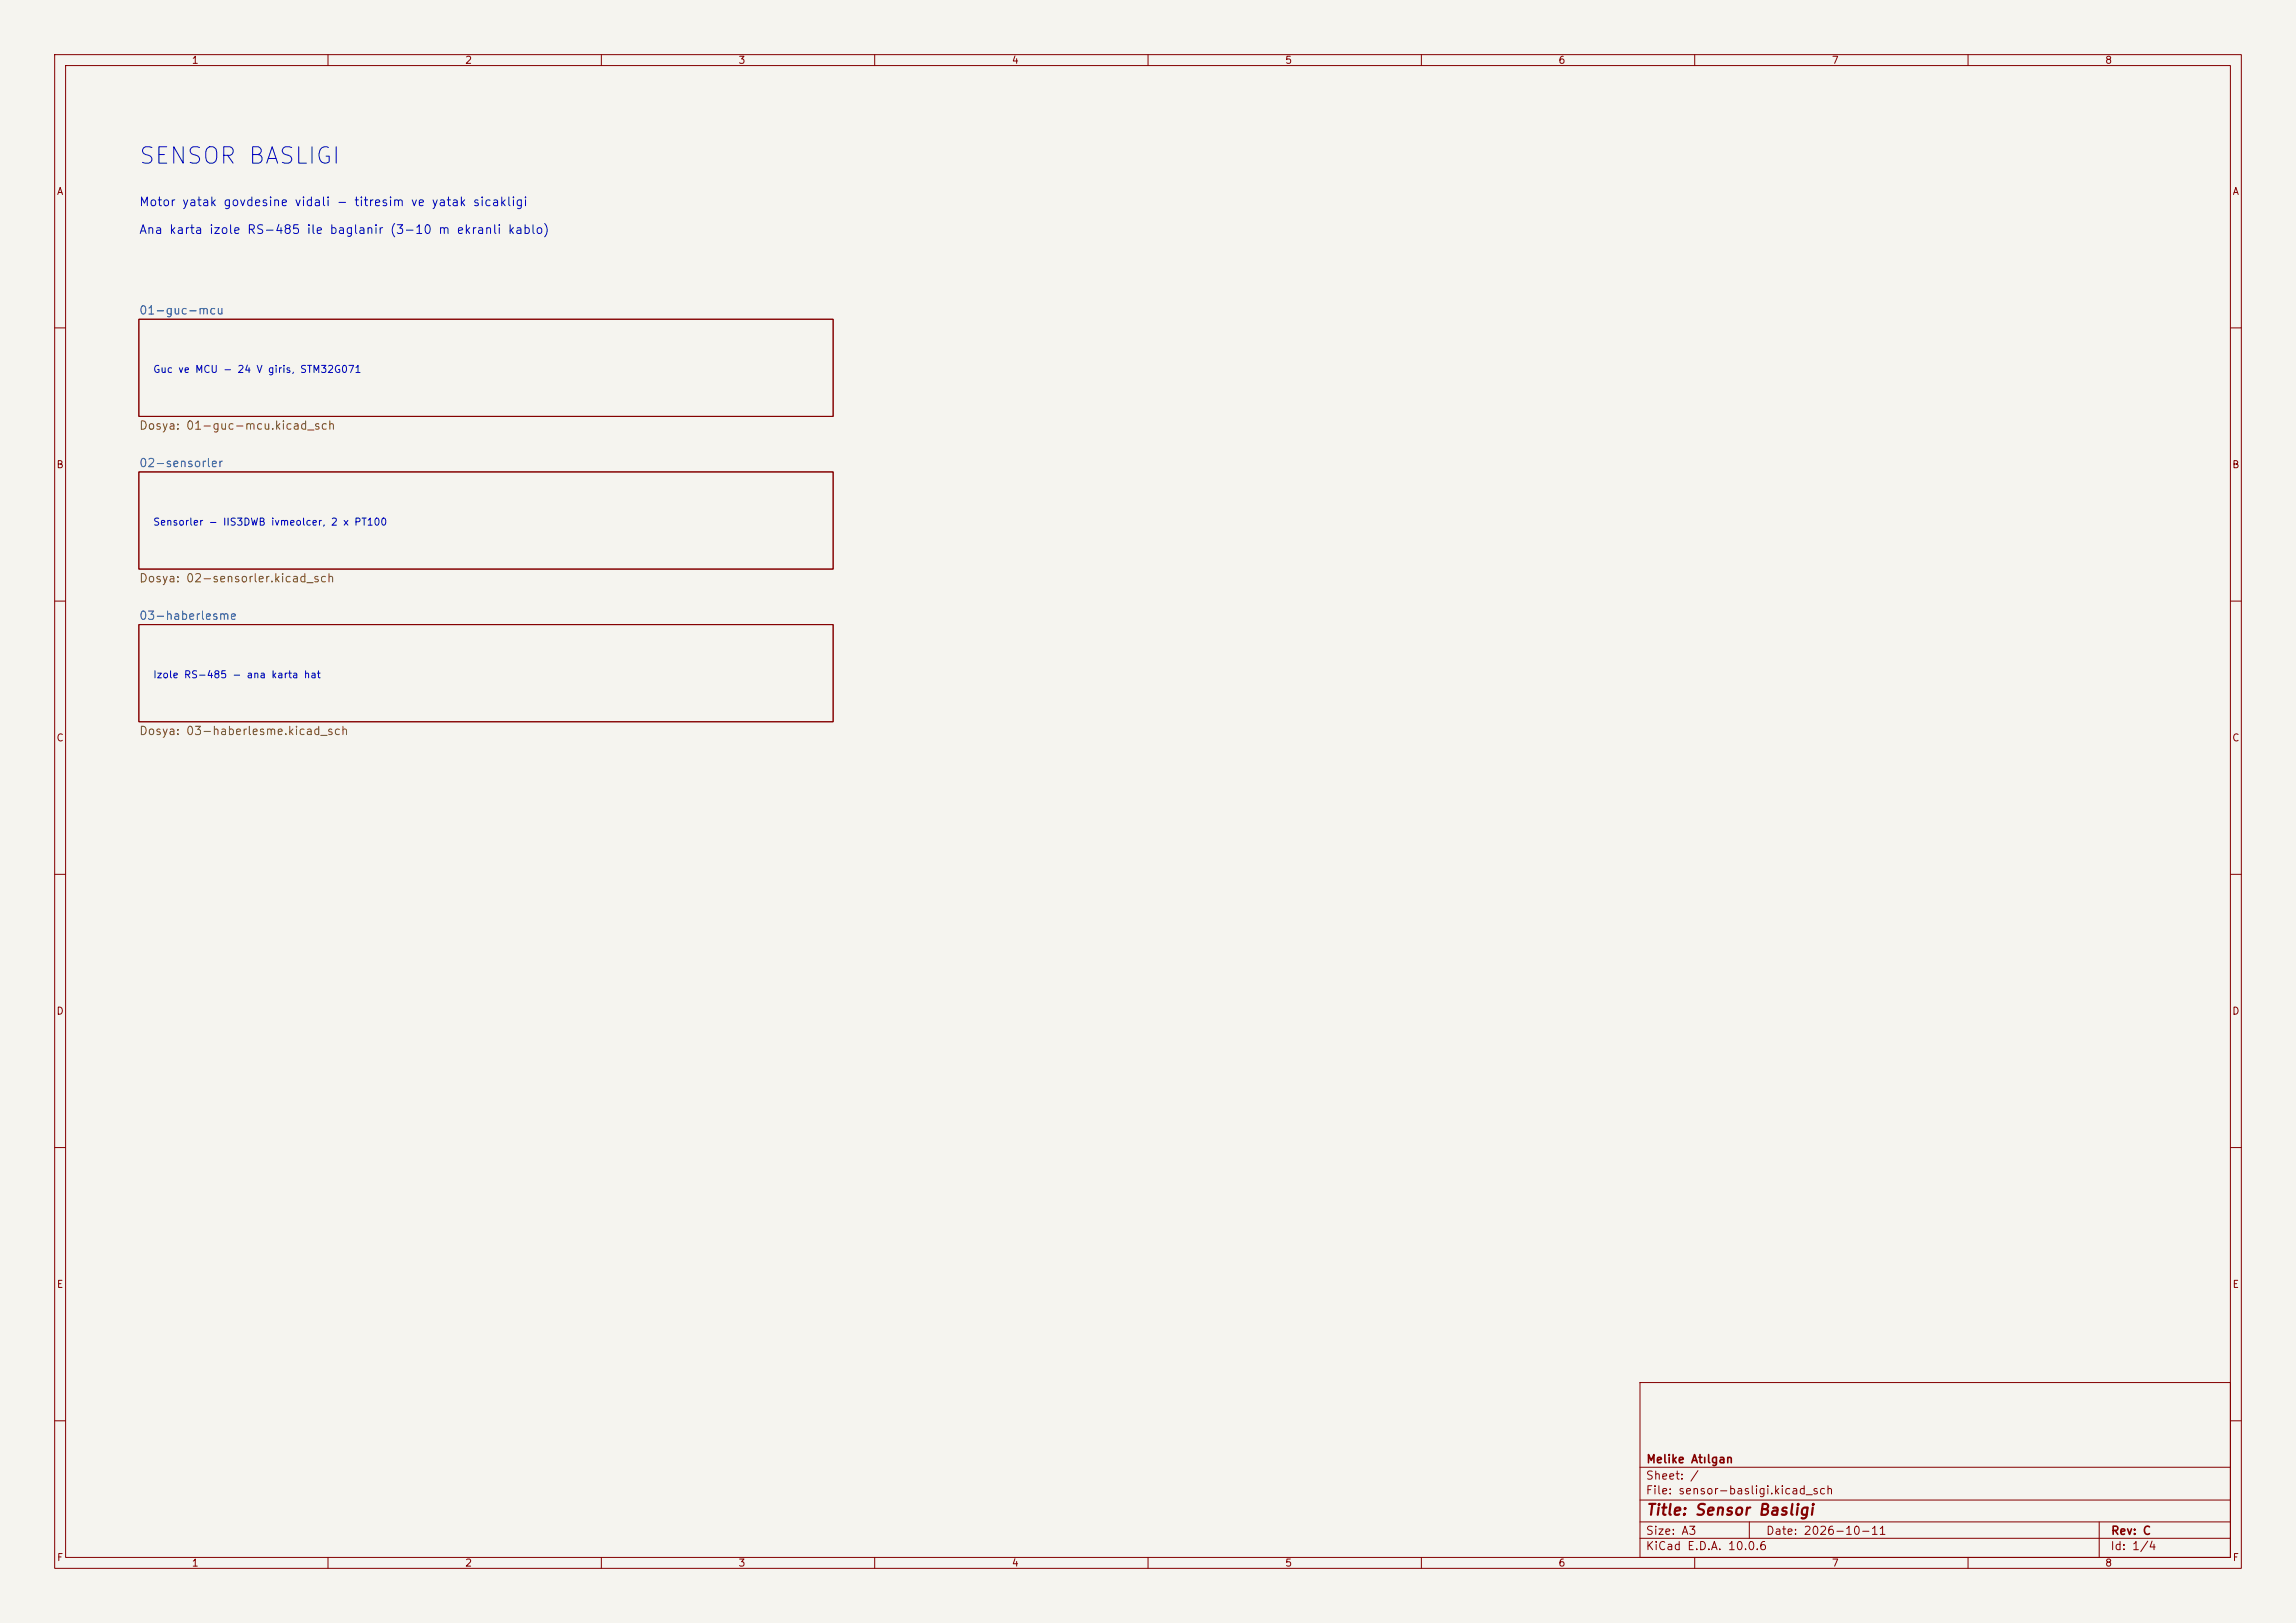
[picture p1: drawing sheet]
<svg xmlns="http://www.w3.org/2000/svg" width="420mm" height="297mm" viewBox="0 0 420 297" stroke-linecap="round" stroke-linejoin="round" font-family="sans-serif">
<defs><g id="words">
<text font-size="3" fill="#0000c2" x="25.2" y="30.8">SENSOR BASLIGI</text>
<text font-size="2" fill="#840000" x="301" y="277.8">Title: Sensor Basligi</text>
<g font-size="1.6" fill="#0000c2">
<text x="25.3" y="38.1">Motor yatak govdesine vidali - titresim ve yatak sicakligi</text>
<text x="25.3" y="43.2">Ana karta izole RS-485 ile baglanir (3-10 m ekranli kablo)</text>
</g>
<g font-size="1.5" fill="#006464">
<text x="25.3" y="57.9">01-guc-mcu</text>
<text x="25.3" y="85.9">02-sensorler</text>
<text x="25.3" y="113.8">03-haberlesme</text>
</g>
<g font-size="1.5" fill="#725600">
<text x="25.3" y="79">Dosya: 01-guc-mcu.kicad_sch</text>
<text x="25.3" y="106.9">Dosya: 02-sensorler.kicad_sch</text>
<text x="25.3" y="134.9">Dosya: 03-haberlesme.kicad_sch</text>
</g>
<g font-size="1.5" fill="#840000">
<text x="301" y="268.1">Melike Atılgan</text>
<text x="300.9" y="273.8">File: sensor-basligi.kicad_sch</text>
<text x="300.9" y="271.1">Sheet: /</text>
<text x="300.9" y="281.2">Size: A3</text>
<text x="322.9" y="281.2">Date: 2026-10-11</text>
<text x="386" y="281.2">Rev: C</text>
<text x="300.9" y="284">KiCad E.D.A. 10.0.6</text>
<text x="385.9" y="284">Id: 1/4</text>
</g>
<g font-size="1.3" fill="#840000">
<text x="35" y="12">1</text>
<text x="85" y="12">2</text>
<text x="135" y="12">3</text>
<text x="185" y="12">4</text>
<text x="235" y="12">5</text>
<text x="285" y="12">6</text>
<text x="335" y="12">7</text>
<text x="385" y="12">8</text>
<text x="10.3" y="36">A</text>
<text x="408.3" y="36">A</text>
<text x="10.2" y="86">B</text>
<text x="408.2" y="86">B</text>
<text x="10.2" y="136">C</text>
<text x="408.2" y="136">C</text>
<text x="10.2" y="186">D</text>
<text x="408.2" y="186">D</text>
<text x="10.3" y="236">E</text>
<text x="408.3" y="236">E</text>
<text x="10.3" y="286">F</text>
<text x="35" y="287">1</text>
<text x="85" y="287">2</text>
<text x="135" y="287">3</text>
<text x="185" y="287">4</text>
<text x="235" y="287">5</text>
<text x="285" y="287">6</text>
<text x="335" y="287">7</text>
<text x="385" y="287">8</text>
<text x="408.3" y="286">F</text>
</g>
<g font-size="1.3" fill="#0000c2">
<text x="27.9" y="68.6">Guc ve MCU - 24 V giris, STM32G071</text>
<text x="27.9" y="96.5">Sensorler - IIS3DWB ivmeolcer, 2 x PT100</text>
<text x="27.9" y="124.4">Izole RS-485 - ana karta hat</text>
</g>
</g></defs>
<path d="M0 0h420v297h-420z" fill="#f5f4ef" stroke="#f5f4ef" stroke-width=".18"/>
<g fill="none" stroke="#840000" stroke-width=".18">
<path d="M10 10h400v277h-400zM12 12h396v273h-396zM60 10v2M110 10v2M160 10v2M210 10v2M260 10v2M310 10v2M360 10v2M25.4 58.4h127v17.8h-127zM10 60h2M408 60h2"/>
<path d="M25.4 86.4h127v17.7h-127zM10 110h2M25.4 114.3h127v17.8h-127zM408 110h2M10 160h2M408 160h2M10 210h2M408 210h2M300 253h108v32h-108zM10 260h2M300 278.5h108M300 274.5h108"/>
<path d="M300 268.5h108M320 278.5v3M384 278.5v6.5M408 260h2M60 285v2M110 285v2M160 285v2M210 285v2M260 285v2M300 281.5h108M310 285v2M360 285v2"/>
</g>
<use href="#words"/>
</svg>
